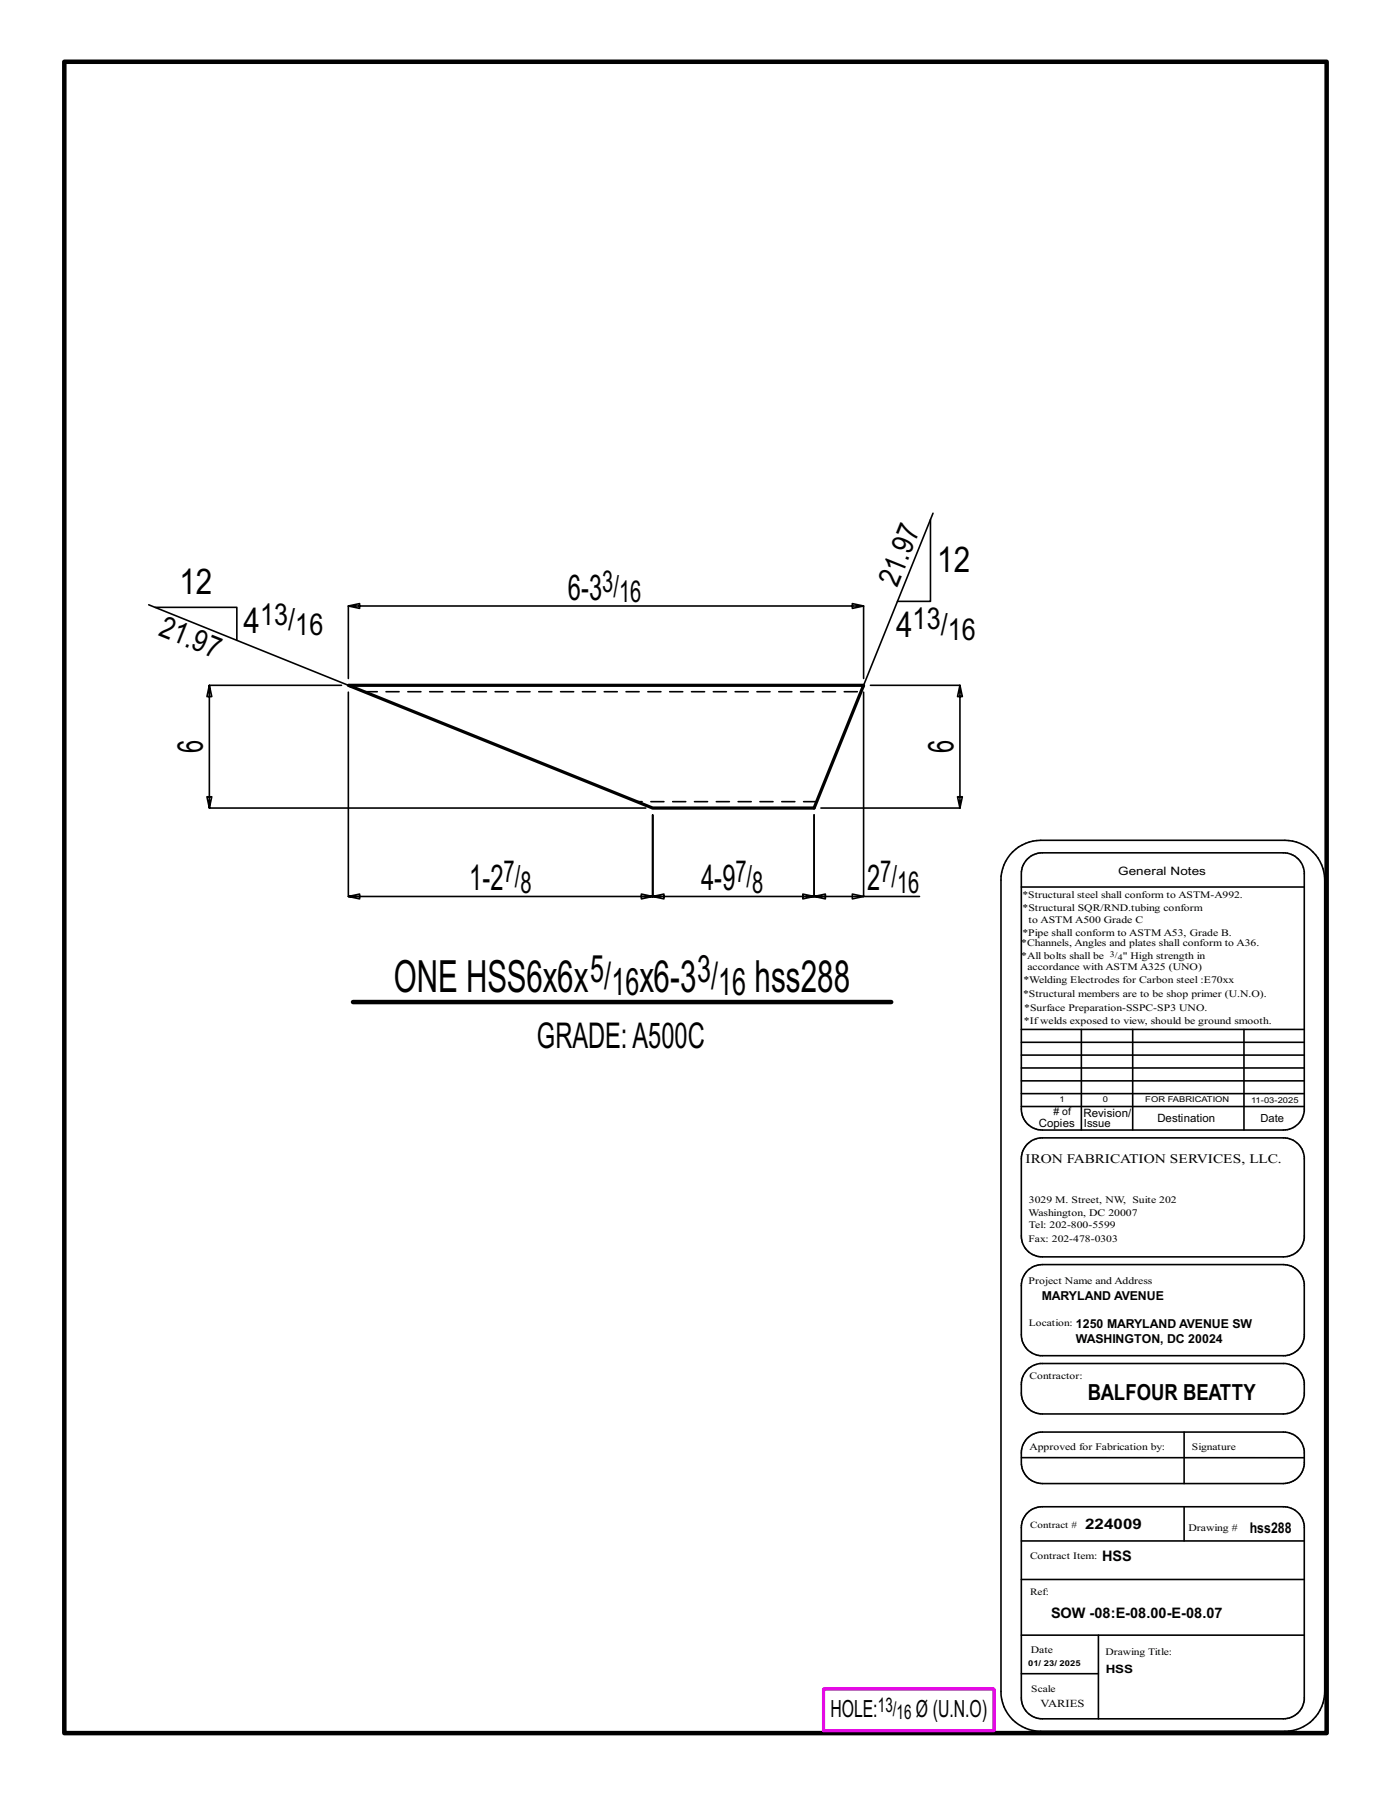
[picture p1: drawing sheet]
<svg xmlns="http://www.w3.org/2000/svg" width="216mm" height="279mm" viewBox="0 0 216 279" stroke-linecap="round" stroke-linejoin="round" font-family="sans-serif">
<defs><g id="words">
<g font-size="6.9">
<text x="61.1" y="154">ONE HSS6x6x</text>
<text x="99.2" y="154">x6-3</text>
<text x="117.1" y="154">hss288</text>
</g>
<g font-size="5.9">
<text x="91.6" y="152.4">5/</text>
<text x="94.9" y="154.5">16</text>
<text x="108.2" y="152.4">3/</text>
<text x="111.5" y="154.5">16</text>
</g>
<g font-size="5.5">
<text x="145.5" y="88.8">12</text>
<text x="27.8" y="92.2">12</text>
<text x="88.1" y="93.1">6-3</text>
<text x="37.8" y="98.2">4</text>
<text x="139.1" y="98.9">4</text>
<text x="31.5" y="116.9" transform="rotate(-90 31.5 116.9)">6</text>
<text x="148" y="116.9" transform="rotate(-90 148 116.9)">6</text>
<text x="72.8" y="138.2">1-2</text>
<text x="108.8" y="138.2">4-9</text>
<text x="134.6" y="138.2">2</text>
<text x="83.3" y="162.7">GRADE:A500C</text>
</g>
<g font-size="4.7">
<text x="93.5" y="91.8">3/</text>
<text x="96.1" y="93.5">16</text>
<text x="139.2" y="91.2" transform="rotate(-68 139.2 91.2)">21.97</text>
<text x="24.4" y="98.6" transform="rotate(22 24.4 98.6)">21.97</text>
<text x="40.4" y="96.9">13/</text>
<text x="45.8" y="98.6">16</text>
<text x="141.6" y="97.7">13/</text>
<text x="147.1" y="99.4">16</text>
<text x="78.2" y="136.9">7/</text>
<text x="114.1" y="136.9">7/</text>
<text x="136.6" y="136.9">7/</text>
<text x="80.8" y="138.6">8</text>
<text x="116.8" y="138.6">8</text>
<text x="139.2" y="138.6">16</text>
</g>
<g font-size="3.7">
<text x="128.9" y="266.6">HOLE:</text>
<text x="142.2" y="266.6">Ø (U.N.O)</text>
</g>
<text font-size="3.4" x="168.8" y="217.4">BALFOUR BEATTY</text>
<g font-size="3.1">
<text x="136.3" y="265.8">13/</text>
<text x="139.2" y="266.9">16</text>
</g>
<g font-size="2.3">
<text x="168.4" y="237.3">224009</text>
<text x="194" y="238">hss288</text>
<text x="171" y="242.3">HSS</text>
<text x="163.1" y="251.2">SOW -08:E-08.00-E-08.07</text>
</g>
<text font-size="2" x="159.2" y="180.5">IRON FABRICATION SERVICES, LLC.</text>
<g font-size="1.9">
<text x="161.7" y="201.8">MARYLAND AVENUE</text>
<text x="167" y="208.5">WASHINGTON, DC 20024</text>
<text x="167" y="206.1">1250 MARYLAND AVENUE SW</text>
</g>
<g font-size="1.8">
<text x="173.6" y="135.8">General Notes</text>
<text x="168.2" y="173.3">Revision/</text>
<text x="161.2" y="174.9">Copies</text>
<text x="179.6" y="174.2">Destination</text>
<text x="171.6" y="259.7">HSS</text>
</g>
<g font-size="1.7">
<text x="168.2" y="174.9">Issue</text>
<text x="195.7" y="174.2">Date</text>
<text x="161.5" y="265">VARIES</text>
</g>
<g font-size="1.6">
<text x="158.7" y="141.5">*Structural SQR/RND.tubing conform</text>
<text x="159.7" y="143.3">to ASTM A500 Grade C</text>
<text x="158.5" y="146.9">*Channels, Angles and plates shall conform to A36.</text>
<text x="158.5" y="148.8">*All bolts shall be</text>
<text x="158.7" y="145.2">*Pipe shall conform to ASTM A53, Grade B.</text>
<text x="174.3" y="148.8">&quot; High strength in</text>
<text x="158.8" y="154.8">*Structural members are to be shop primer (U.N.O).</text>
<text x="158.9" y="152.7">*Welding Electrodes for Carbon steel :E70xx</text>
<text x="159.5" y="150.6">accordance with ASTM A325 (UNO)</text>
<text x="158.9" y="158.9">*Ifwelds exposed to view, should be ground smooth.</text>
<text x="159" y="157">*Surface Preparation-SSPC-SP3 UNO.</text>
<text x="163.5" y="173.1"># of</text>
<text x="159.7" y="188.7">Washington, DC 20007</text>
<text x="159.7" y="190.6">Tel: 202-800-5599</text>
<text x="159.7" y="186.8">3029 M. Street, NW, Suite 202</text>
<text x="159.7" y="199.3">Project Name and Address</text>
<text x="159.8" y="225.1">Approved for Fabrication by:</text>
<text x="184.5" y="237.6">Drawing #</text>
<text x="160" y="256.6">Date</text>
</g>
<g font-size="1.5">
<text x="158.7" y="139.4">*Structural steel shall conform to ASTM-A992.</text>
<text x="159.7" y="192.7">Fax: 202-478-0303</text>
<text x="159.7" y="205.8">Location:</text>
<text x="159.8" y="214">Contractor:</text>
<text x="185" y="225.1">Signature</text>
<text x="159.9" y="237.1">Contract #</text>
<text x="159.9" y="241.9">Contract Item:</text>
<text x="159.9" y="247.6">Ref:</text>
<text x="171.6" y="256.9">Drawing Title:</text>
<text x="160.1" y="262.7">Scale</text>
</g>
<g font-size="1.3">
<text x="172.3" y="148.5">3/</text>
<text x="173.5" y="149">4</text>
</g>
<g font-size="1.2">
<text x="164.5" y="171.1">1</text>
<text x="171.2" y="171.1">0</text>
<text x="177.8" y="171.1">FOR FABRICATION</text>
<text x="194.2" y="171.2">11-03-2025</text>
<text x="159.6" y="258.7">01/ 23/ 2025</text>
</g>
</g></defs>
<g fill="none" stroke="#000" stroke-width=".25">
<path d="M144.8 79.7l-10.8 26.7M23.1 93.9l31 12.5M24.1 94.3h12.7v5.1M144.4 80.6v12.7h-5.1M53 106.4h-20.5l-.4 1.7h.8l-.4-1.7v19l-.4-1.7h.8l-.4 1.7h67.7M54.1 107.4v31.8l1.7 .3v-.7l-1.7 .4h47.2l-1.8 .3v-.7l1.8 .4v-12.7v12.7l1.7 .3v-.7l-1.7 .4h25.1l-1.8 .3v-.7l1.8 .4v-12.7v12.7l1.7 .3v-.7l-1.7 .4h7.6M54.1 105.3v-11.2l1.7 .3v-.7l-1.7 .4h79.9l-1.7 .3v-.7l1.7 .4v11.2M134 107.4v31.8h8.7M135.1 106.4h13.9l-.4 1.7h.8l-.4-1.7v19l-.4-1.7h.8l-.4 1.7h-21.6M132.3 138.8l1.7 .4-1.7 .3zM157.2 132.3a6.3 6.3 0 0 1 4.3-1.9h37.9a6.2 6.2 0 0 1 6.2 6.2v126a6.2 6.2 0 0 1-6.2 6.1h-37.9a6.1 6.1 0 0 1-6.1-6.1v-126a6.1 6.1 0 0 1 1.8-4.3zM158.5 137.7h43.9"/>
<path d="M159.5 133.3a3.3 3.3 0 0 1 2.3-.9h37.4a3.3 3.3 0 0 1 3.2 2.9v37.2a3.2 3.2 0 0 1-3.2 2.9h-37.4a3.2 3.2 0 0 1-3.3-3.2v-36.6a3.2 3.2 0 0 1 1-2.3zM158.5 159.8h43.9M167.8 159.8v15.6M175.8 159.8v15.6M193.1 159.8v15.6M158.5 165.8h43.9M158.5 167.8h43.9M158.5 163.8h43.9M158.5 161.8h43.9M158.5 171.8h43.9M158.5 169.8h43.9M159.5 177.6a3.3 3.3 0 0 1 2.3-1h37.4a3.3 3.3 0 0 1 3.2 3v12.6a3.3 3.3 0 0 1-3.2 2.9h-37.4a3.2 3.2 0 0 1-3.3-3.2v-12a3.2 3.2 0 0 1 1-2.3z"/>
<path d="M159.5 197.2l1-.7 1.3-.2h37.4a3.3 3.3 0 0 1 3.2 2.9v8.3a3.2 3.2 0 0 1-2.9 2.9h-38.1a3.3 3.3 0 0 1-2.9-3.2v-8l.3-.9zM159.5 212.6l.7-.6 1.2-.4h37.8a3.2 3.2 0 0 1 3.2 3v2a3.3 3.3 0 0 1-3.2 2.9h-37.4a3.2 3.2 0 0 1-3.3-3.3v-1.3a3.3 3.3 0 0 1 1-2.3zM158.5 239.2h43.9M158.5 226.3h43.9M159.5 234.8a3.3 3.3 0 0 1 2.3-.9h37.4a3.3 3.3 0 0 1 3.2 2.9v27.1a3.3 3.3 0 0 1-3.2 2.9h-37.4a3.2 3.2 0 0 1-3.3-3.2v-26.5a3.2 3.2 0 0 1 1-2.3zM159.5 223.2a3.3 3.3 0 0 1 2.3-.9h37.4a3.3 3.3 0 0 1 3.2 2.9v2.1a3.3 3.3 0 0 1-3.2 3h-37.4a3.3 3.3 0 0 1-3.3-3.3v-1.5a3.2 3.2 0 0 1 1-2.3zM183.8 222.3v8M183.8 233.9v5.3M158.5 245.2h43.9M158.5 259.8h12M158.5 253.8h43.9M170.5 253.8v13"/>
</g>
<path d="M10 9.6h195.9v259.4h-195.9zM54.8 155.5h83.5" fill="none" stroke="#000" stroke-width=".7"/>
<path d="M127.8 262.2h26.5v6.4h-26.5z" fill="none" stroke="#f0f" stroke-width=".5"/>
<path d="M54.1 106.4h79.9l-7.6 19h-25.1z" fill="none" stroke="#000" stroke-width=".5"/>
<path d="M56.5 107.4h77.1M126.8 124.4h-28" fill="none" stroke="#000" stroke-width=".25" stroke-dasharray="2 1.4"/>
<use href="#words"/>
</svg>
